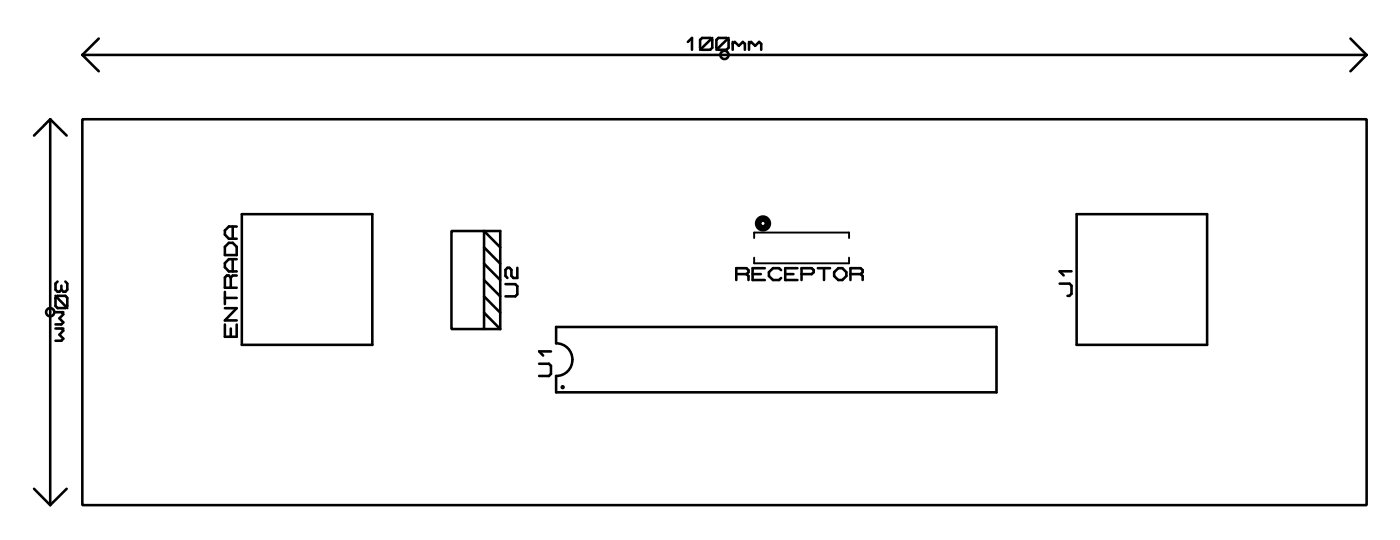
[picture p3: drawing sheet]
<svg xmlns="http://www.w3.org/2000/svg" width="109mm" height="42mm" viewBox="0 0 109 42" stroke-linecap="round" stroke-linejoin="round" font-family="sans-serif">
<g fill="none" stroke="#000" stroke-width=".2">
<path d="M3.9 9.3v30M3.9 9.3l-1.3 1.2M3.9 9.3l1.3 1.2M6.4 9.3h100v30h-100zM6.4 4.3h100M6.4 4.3l1.3 1.2M7.7 3l-1.3 1.3M17.5 19.2l.3-.3h.3l.3 .3v.6h-.9zM18.1 17.6v1M18.4 17.6h-.6l-.3 .3v.3l.3 .4h.6M18.8 16.6h10.2v10.2h-10.2zM35.1 18h2.6v7.6h-2.6z"/>
<path d="M37.7 19.2l1.2 1.3M38.9 19.2l-1.2-1.2h1.2v7.6M53.6 3.3l.3-.4v1M54.5 3.1l.2-.2h.6l.2 .2v.6l-.2 .2h-.6l-.2-.2zM55.5 2.9l-1 1M55.8 3.1l.1-.2h.7l.1 .2v.6l-.1 .2h-.7l-.1-.2zM56.7 2.9l-.9 1M57 3.3v.6M57 3.4l.2-.1 .3 .3 .3-.3 .2 .1v.5M58.3 3.3v.6M58.3 3.4l.2-.1 .3 .3 .3-.3 .2 .1v.5M83.8 16.6h10.2v10.2h-10.2z"/>
<path d="M105.1 3l1.3 1.3M106.4 4.3l-1.3 1.2M2.6 38l1.3 1.3M4.3 23l.9 .9M4.3 24.3h.6M4.3 25.5h.6M4.5 23h.6l.1 .2v.6l-.1 .1h-.6l-.2-.1v-.6zM4.5 21.9l-.2 .1v.5l.2 .2h.1l.2-.2M4.8 22.2v.3M4.8 24.3l.1 .1-.3 .3 .3 .4-.1 .1h-.5M4.8 25.5l.1 .2-.3 .3 .3 .3-.1 .2h-.5M5.1 21.9l.1 .1v.5l-.1 .2h-.2l-.1-.2"/>
<path d="M5.2 38l-1.3 1.3M17.5 25.2v1h.9v-1M17.5 22.7v.9M17.5 24h.9l-.9 .9h.9M17.5 23.2h.9M18 21.6l-.2-.2h-.1l-.2 .2v.8h.9M18 21.6v.8M18 25.5v.7M18.1 20.1v1M18.4 20.1h-.6l-.3 .4v.3l.3 .3h.6M18.4 21.4h-.3l-.1 .2M37.7 25.6h1.2"/>
<path d="M37.7 20.5l1.2 1.3M37.7 21.8l1.2 1.2M37.7 23l1.2 1.3M37.7 24.3l1.2 1.3M39.4 22.1h.7l.2 .1v.7l-.2 .1h-.7M40.3 20.8v.8h-.3l-.2-.2v-.4l-.1-.2h-.2l-.1 .2v.4l.1 .2M42 28.3h.7l.2 .1v.7l-.2 .1h-.7M42.9 27.3h-.9l.3 .3M43.3 25.4h34.3v5.1h-34.3v-1.3a1.27 1.27 0 0 0 1.3-1.2 1.27 1.27 0 0 0-1.3-1.3zM57.3 21.3h.8M58.1 21.3l.2-.1v-.2l-.2-.2h-.8v1M58.1 21.3l.2 .2v.3"/>
<path d="M58.6 21.3h.6M59.5 20.8h-.9v1h.9M60.8 21l-.1-.2h-.5l-.3 .4v.3l.3 .3h.5l.1-.2M61.1 21.3h.7M62.1 20.8h-1v1h1M62.4 21.3h.8l.2-.1v-.2l-.2-.2h-.8v1M63.7 20.8h.9M64.2 20.8v1M64.9 21.2l.4-.4h.3l.3 .4v.3l-.3 .3h-.3l-.4-.3zM66.2 21.3h.8M67 21.3l.2-.1v-.2l-.2-.2h-.8v1M67 21.3l.2 .2v.3"/>
<path d="M82.5 22h.8l.1 .2v.6l-.1 .2h-.2M83.4 21.1h-.9l.3 .3"/>
<circle cx="56.4" cy="4.3" r=".32"/>
<circle cx="3.9" cy="24.3" r=".32"/>
<circle cx="43.8" cy="30.1" r=".07"/>
</g>
<circle cx="59.4" cy="17.4" r=".38" fill="none" stroke="#000" stroke-width=".51"/>
<path d="M58.7 18.5v-.4h7.4v.4M58.7 20v.5h7.4v-.5" fill="none" stroke="#000" stroke-width=".15"/>
</svg>
